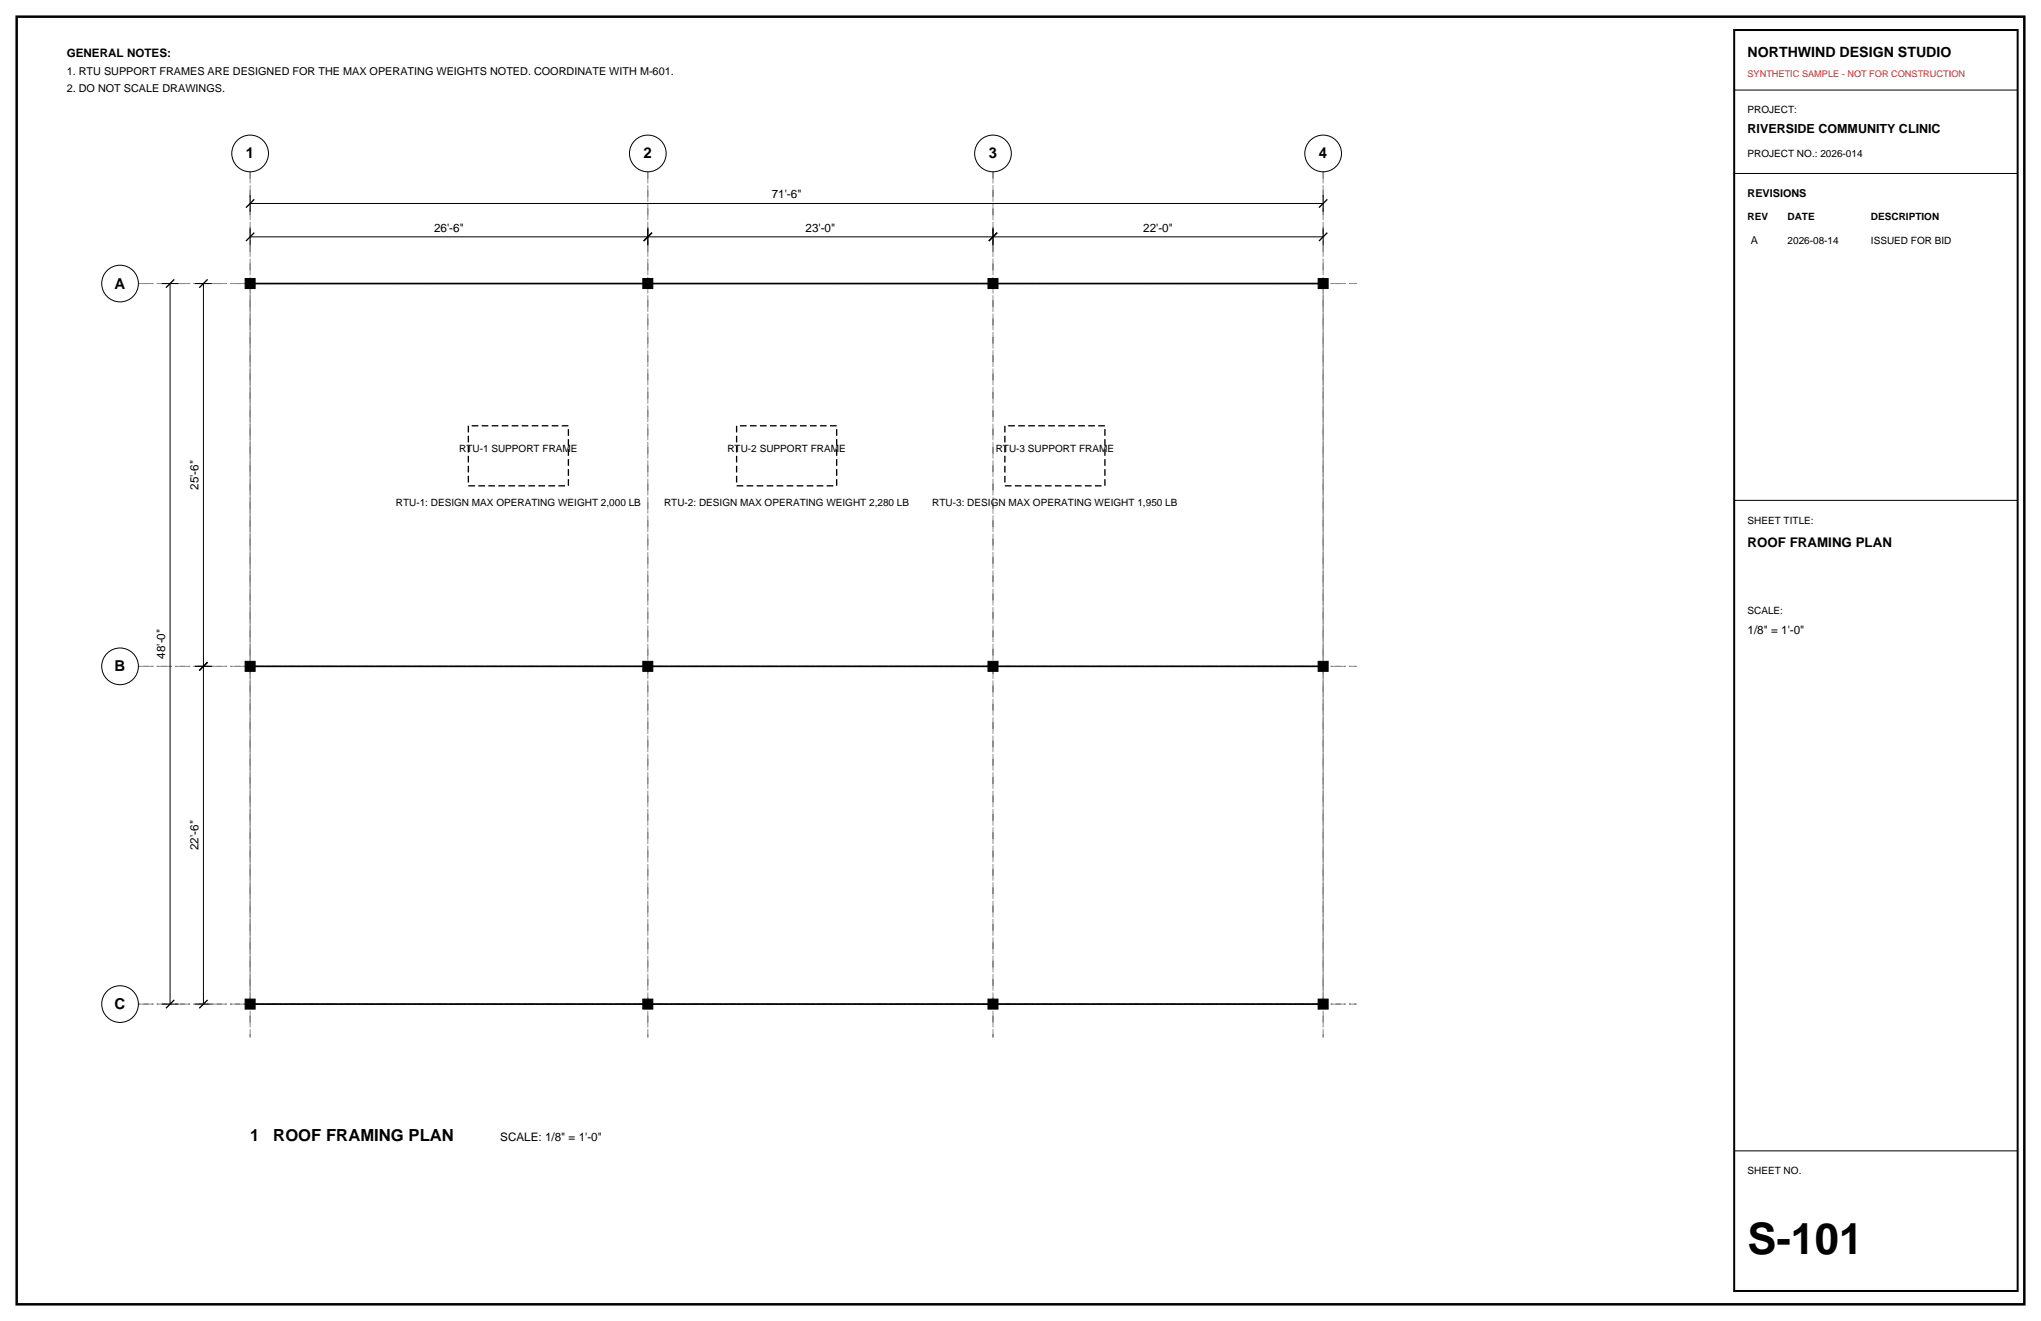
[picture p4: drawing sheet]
<svg xmlns="http://www.w3.org/2000/svg" width="432mm" height="279mm" viewBox="0 0 432 279" stroke-linecap="round" stroke-linejoin="round" font-family="sans-serif">
<defs><g id="words">
<text font-size="9.2" x="369.7" y="265.3">S-101</text>
<g font-size="3.5">
<text x="52.9" y="241.3">1</text>
<text x="57.8" y="241.3">ROOF FRAMING PLAN</text>
</g>
<g font-size="3.2">
<text x="52" y="33.5">1</text>
<text x="136.2" y="33.5">2</text>
<text x="209.2" y="33.5">3</text>
<text x="279" y="33.5">4</text>
<text x="24.3" y="61">A</text>
<text x="24.3" y="142">B</text>
<text x="24.3" y="213.4">C</text>
</g>
<text font-size="3" x="369.7" y="12">NORTHWIND DESIGN STUDIO</text>
<text font-size="2.8" x="369.7" y="115.7">ROOF FRAMING PLAN</text>
<text font-size="2.6" x="369.7" y="28.2">RIVERSIDE COMMUNITY CLINIC</text>
<g font-size="2.5">
<text x="14.1" y="12">GENERAL NOTES:</text>
<text x="163.3" y="42">71'-6&quot;</text>
<text x="91.8" y="49">26'-6&quot;</text>
<text x="170.4" y="49">23'-0&quot;</text>
<text x="241.9" y="49">22'-0&quot;</text>
<text x="42" y="103.6" transform="rotate(-90 42 103.6)">25'-6&quot;</text>
<text x="369.7" y="134.1">1/8&quot; = 1'-0&quot;</text>
<text x="34.9" y="139.3" transform="rotate(-90 34.9 139.3)">48'-0&quot;</text>
<text x="42" y="179.8" transform="rotate(-90 42 179.8)">22'-6&quot;</text>
<text x="105.8" y="241.3">SCALE: 1/8&quot; = 1'-0&quot;</text>
</g>
<g font-size="2.3">
<text x="14.1" y="15.9">1. RTU SUPPORT FRAMES ARE DESIGNED FOR THE MAX OPERATING WEIGHTS NOTED. COORDINATE WITH M-601.</text>
<text x="14.1" y="19.4">2. DO NOT SCALE DRAWINGS.</text>
<text x="369.7" y="41.6">REVISIONS</text>
<text x="370.4" y="51.5">A</text>
</g>
<g font-size="2.1">
<text x="369.7" y="24">PROJECT:</text>
<text x="369.7" y="33.2">PROJECT NO.: 2026-014</text>
<text x="369.7" y="46.6">REV</text>
<text x="378.2" y="46.6">DATE</text>
<text x="395.8" y="46.6">DESCRIPTION</text>
<text x="378.2" y="51.5">2026-08-14</text>
<text x="395.8" y="51.5">ISSUED FOR BID</text>
<text x="97.1" y="95.7">RTU-1 SUPPORT FRAME</text>
<text x="153.9" y="95.7">RTU-2 SUPPORT FRAME</text>
<text x="210.7" y="95.7">RTU-3 SUPPORT FRAME</text>
<text x="83.7" y="107">RTU-1: DESIGN MAX OPERATING WEIGHT 2,000 LB</text>
<text x="140.5" y="107">RTU-2: DESIGN MAX OPERATING WEIGHT 2,280 LB</text>
<text x="197.2" y="107">RTU-3: DESIGN MAX OPERATING WEIGHT 1,950 LB</text>
<text x="369.7" y="110.8">SHEET TITLE:</text>
<text x="369.7" y="129.8">SCALE:</text>
<text x="369.7" y="248.4">SHEET NO.</text>
</g>
<text font-size="1.9" fill="#d90d0d" x="369.7" y="16.2">SYNTHETIC SAMPLE - NOT FOR CONSTRUCTION</text>
</g></defs>
<path d="M3.5 3.5h424.8v272.4h-424.8z" fill="none" stroke="#000" stroke-width=".53"/>
<path d="M52.9 36.3v183.1zM137.1 36.3v183.1zM210.1 36.3v183.1zM279.9 36.3v183.1zM29.3 60h257.7zM29.3 140.9h257.7zM29.3 212.4h257.7z" fill="none" stroke="#8c8c8c" stroke-width=".21" stroke-dasharray="2.1 .7 .4 .7" stroke-linecap="butt"/>
<g fill="none" stroke="#000" stroke-width=".21">
<path d="M366.9 19.1h60zM366.9 36.7h60zM34.2 60h3.5zM36 60v152.4zM41.3 60h3.5zM43 60v80.9zM52.9 50.1h84.2zM52.9 48.3v3.6zM52.9 43h227zM52.9 41.3v3.5zM137.1 48.3v3.6zM137.1 50.1h73z"/>
<path d="M210.1 48.3v3.6zM210.1 50.1h69.8zM279.9 48.3v3.6zM279.9 41.3v3.5zM366.9 105.8h60zM41.3 140.9h3.5zM43 140.9v71.5zM34.2 212.4h3.5zM41.3 212.4h3.5zM366.9 243.4h60z"/>
<circle cx="52.9" cy="32.5" r="3.9"/>
<circle cx="137.1" cy="32.5" r="3.9"/>
<circle cx="210.1" cy="32.5" r="3.9"/>
<circle cx="279.9" cy="32.5" r="3.9"/>
<circle cx="25.4" cy="60" r="3.9"/>
<circle cx="25.4" cy="140.9" r="3.9"/>
<circle cx="25.4" cy="212.4" r="3.9"/>
</g>
<path d="M52 51l1.8-1.8zM52 43.9l1.8-1.7zM136.2 51l1.7-1.8zM209.2 51l1.8-1.8zM279 51l1.8-1.8zM280.8 42.2l-1.8 1.7zM35.1 60.9l1.8-1.8zM42.2 60.9l1.7-1.8zM42.2 141.8l1.7-1.7zM36.9 211.5l-1.8 1.8zM43.9 211.5l-1.7 1.8z" fill="none" stroke="#000" stroke-width=".28"/>
<path d="M52.9 60h227v152.4h-227z" fill="none" stroke="#8c8c8c" stroke-width=".21"/>
<path d="M51.9 58.9h2.1v2.1h-2.1zM136 58.9h2.1v2.1h-2.1zM209 58.9h2.1v2.1h-2.1zM278.9 58.9h2.1v2.1h-2.1zM51.9 139.9h2.1v2.1h-2.1zM136 139.9h2.1v2.1h-2.1zM209 139.9h2.1v2.1h-2.1zM278.9 139.9h2.1v2.1h-2.1zM51.9 211.3h2.1v2.1h-2.1zM136 211.3h2.1v2.1h-2.1zM209 211.3h2.1v2.1h-2.1zM278.9 211.3h2.1v2.1h-2.1z" fill="#000" stroke="#000" stroke-width=".21"/>
<path d="M52.9 60h227zM52.9 140.9h227zM52.9 212.4h227z" fill="none" stroke="#000" stroke-width=".35"/>
<path d="M99.1 90.1h21.2v12.7h-21.2zM155.8 90.1h21.2v12.7h-21.2zM212.6 90.1h21.2v12.7h-21.2z" fill="none" stroke="#000" stroke-width=".28" stroke-dasharray="1.4 .7" stroke-linecap="butt"/>
<path d="M366.9 6.4h60v266.6h-60z" fill="none" stroke="#000" stroke-width=".42"/>
<use href="#words"/>
</svg>
